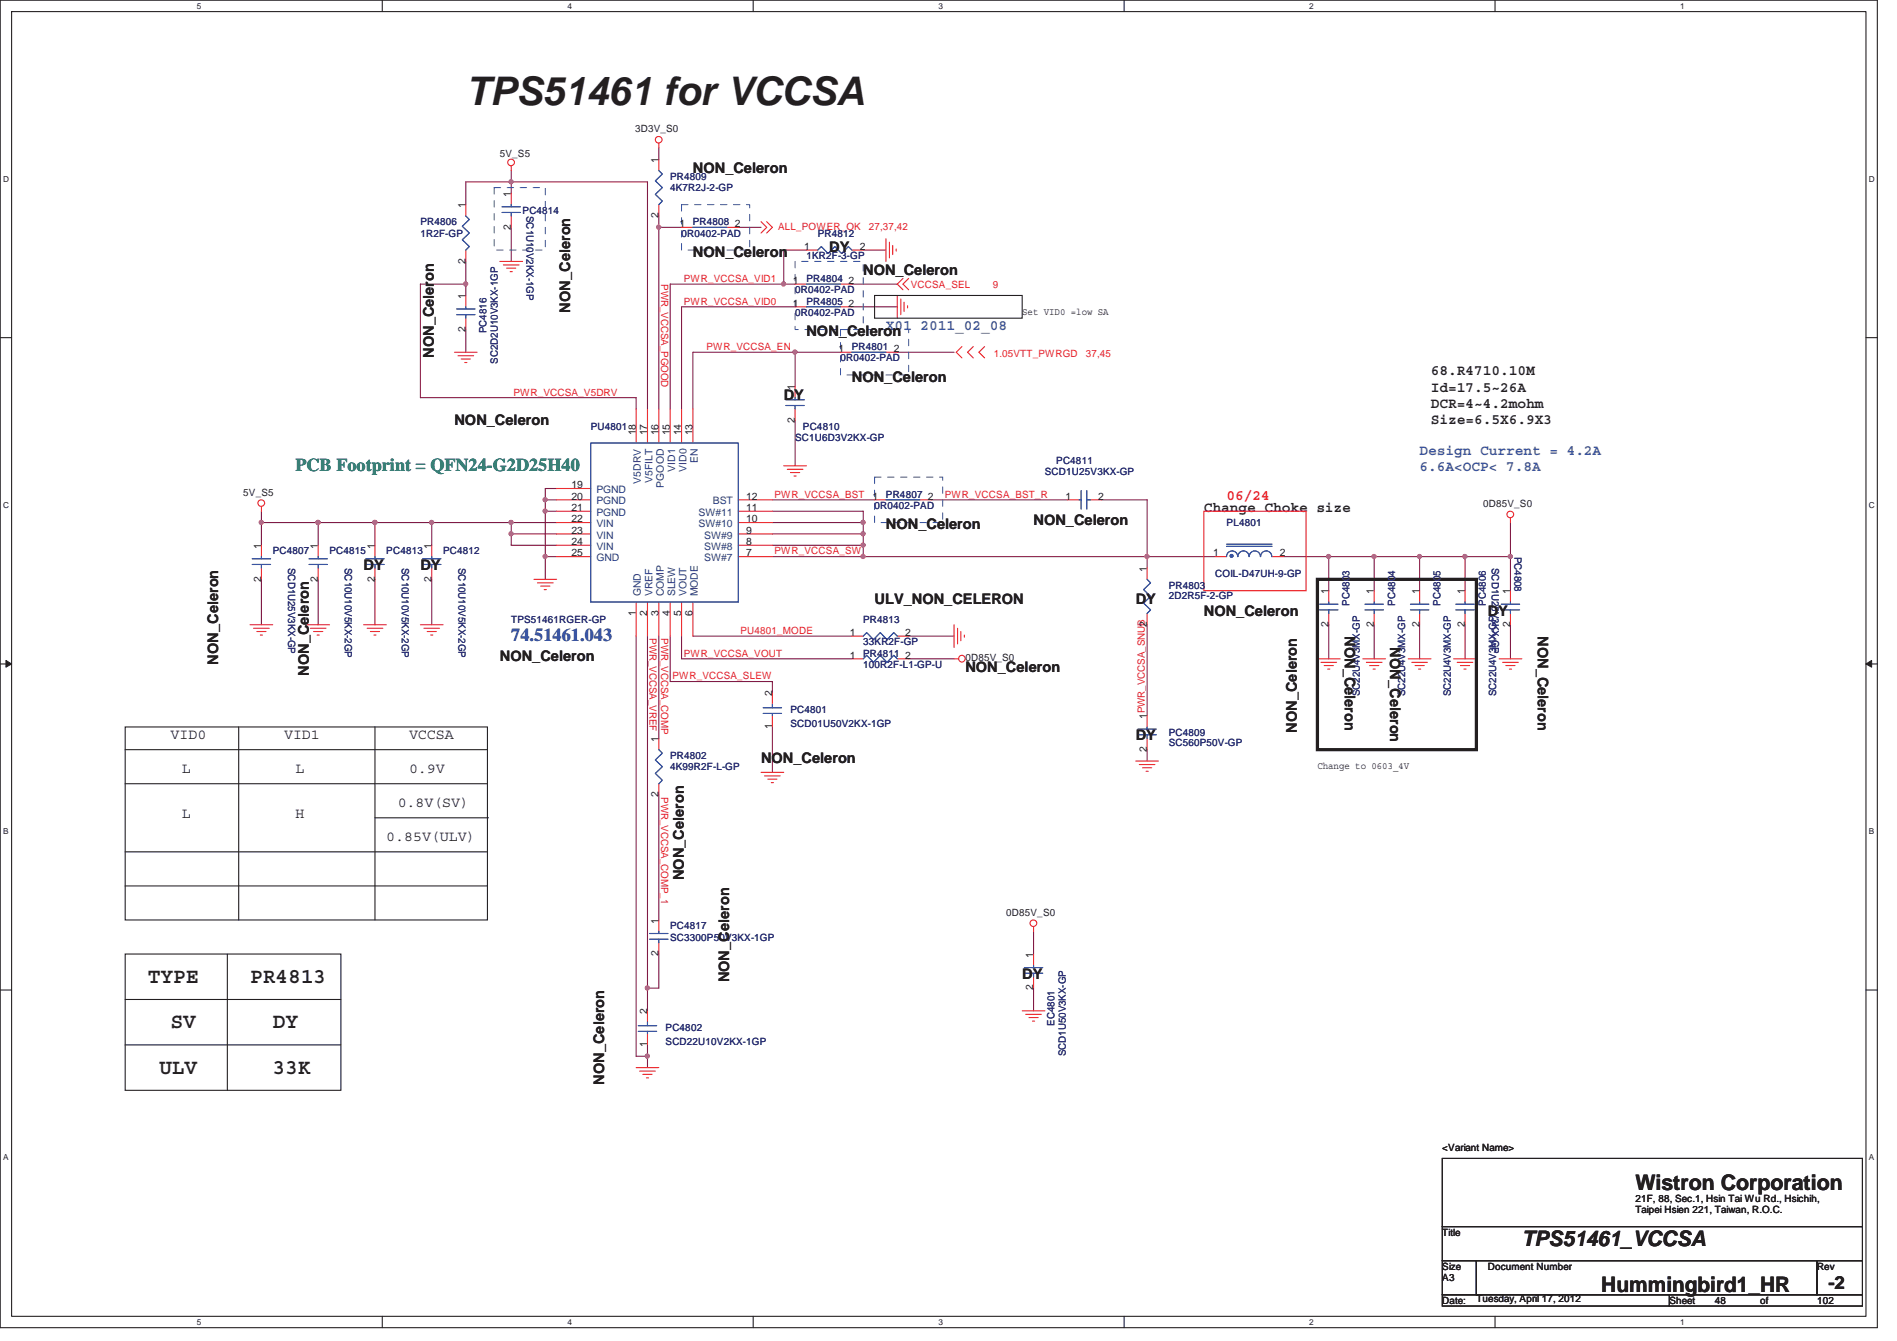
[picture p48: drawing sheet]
<svg xmlns="http://www.w3.org/2000/svg" width="297mm" height="210mm" viewBox="0 0 297 210" stroke-linecap="round" stroke-linejoin="round" font-family="sans-serif">
<defs><g id="words">
<text font-size="6.2" fill="#231f20" x="72.9" y="16.4">TPS51461 for VCCSA</text>
<g font-size="3.3" fill="#231f20">
<text x="23.2" y="153.9">TYPE</text>
<text x="39.2" y="153.9">PR4813</text>
<text x="26.7" y="161">SV</text>
<text x="42.7" y="161">DY</text>
<text x="24.9" y="168.1">ULV</text>
<text x="42.7" y="168.1">33K</text>
<text x="256.1" y="186.3">Wistron Corporation</text>
<text x="238.3" y="195.1">TPS51461_VCCSA</text>
<text x="250.7" y="202.3">Hummingbird1_HR</text>
</g>
<text font-size="2.8" fill="#098040" x="46.3" y="73.7">PCB Footprint = QFN24-G2D25H40</text>
<text font-size="2.8" fill="#3953a4" x="80" y="100.4">74.51461.043</text>
<text font-size="2.8" fill="#231f20" x="286.3" y="201.8">-2</text>
<g font-size="2.3" fill="#231f20">
<text x="108.5" y="27">NON_Celeron</text>
<text x="108.5" y="40.2">NON_Celeron</text>
<text x="129.8" y="39.5">DY</text>
<text x="135.2" y="43">NON_Celeron</text>
<text x="89.3" y="48.9" transform="rotate(-90 89.3 48.9)">NON_Celeron</text>
<text x="126.3" y="52.7">NON_Celeron</text>
<text x="67.9" y="56" transform="rotate(-90 67.9 56)">NON_Celeron</text>
<text x="133.4" y="59.8">NON_Celeron</text>
<text x="224.1" y="58.8">68.R4710.10M</text>
<text x="122.7" y="62.6">DY</text>
<text x="224.1" y="61.3">Id=17.5~26A</text>
<text x="224.1" y="63.9">DCR=4~4.2mohm</text>
<text x="71.2" y="66.5">NON_Celeron</text>
<text x="224.1" y="66.4">Size=6.5X6.9X3</text>
<text x="138.7" y="82.9">NON_Celeron</text>
<text x="161.8" y="82.2">NON_Celeron</text>
<text x="188.5" y="80.1">Change Choke size</text>
<text x="56.9" y="89.3">DY</text>
<text x="65.8" y="89.3">DY</text>
<text x="136.9" y="94.6">ULV_NON_CELERON</text>
<text x="177.8" y="94.6">DY</text>
<text x="188.5" y="96.4">NON_Celeron</text>
<text x="210.6" y="99.6" transform="rotate(90 210.6 99.6)">NON_Celeron</text>
<text x="217.7" y="101.4" transform="rotate(90 217.7 101.4)">NON_Celeron</text>
<text x="233" y="96.4">DY</text>
<text x="240.8" y="99.6" transform="rotate(90 240.8 99.6)">NON_Celeron</text>
<text x="34.2" y="104.1" transform="rotate(-90 34.2 104.1)">NON_Celeron</text>
<text x="48.4" y="105.8" transform="rotate(-90 48.4 105.8)">NON_Celeron</text>
<text x="78.3" y="103.5">NON_Celeron</text>
<text x="151.2" y="105.3">NON_Celeron</text>
<text x="26.7" y="115.7">VID0</text>
<text x="44.5" y="115.7">VID1</text>
<text x="64" y="115.7">VCCSA</text>
<text x="119.2" y="119.5">NON_Celeron</text>
<text x="177.8" y="115.9">DY</text>
<text x="203.1" y="114.7" transform="rotate(-90 203.1 114.7)">NON_Celeron</text>
<text x="28.5" y="121">L</text>
<text x="46.3" y="121">L</text>
<text x="64" y="121">0.9V</text>
<text x="28.5" y="128.1">L</text>
<text x="46.3" y="128.1">H</text>
<text x="60.5" y="131.7">0.85V(ULV)</text>
<text x="62.3" y="126.4">0.8V(SV)</text>
<text x="107.1" y="137.8" transform="rotate(-90 107.1 137.8)">NON_Celeron</text>
<text x="114.2" y="153.8" transform="rotate(-90 114.2 153.8)">NON_Celeron</text>
<text x="160.1" y="153.3">DY</text>
<text x="94.6" y="169.8" transform="rotate(-90 94.6 169.8)">NON_Celeron</text>
</g>
<g font-size="2.3" fill="#3953a4">
<text x="138.7" y="51.7">X01 2011_02_08</text>
<text x="222.3" y="71.2">Design Current = 4.2A</text>
<text x="222.3" y="73.8">6.6A&lt;OCP&lt; 7.8A</text>
</g>
<text font-size="2.3" fill="#ed2024" x="192.1" y="78.4">06/24</text>
<g font-size="1.6" fill="#231f20">
<text x="99.4" y="20.7">3D3V_S0</text>
<text x="78.3" y="24.6">5V_S5</text>
<text x="103.1" y="25.5" transform="rotate(-90 103.1 25.5)">1</text>
<text x="72.9" y="32.6" transform="rotate(-90 72.9 32.6)">1</text>
<text x="80" y="35.9" transform="rotate(-90 80 35.9)">2</text>
<text x="80" y="30.8" transform="rotate(-90 80 30.8)">1</text>
<text x="103.1" y="34.2" transform="rotate(-90 103.1 34.2)">2</text>
<text x="106.4" y="35.6">1</text>
<text x="115.1" y="35.6">2</text>
<text x="72.9" y="41.3" transform="rotate(-90 72.9 41.3)">2</text>
<text x="125.9" y="39.1">1</text>
<text x="134.6" y="39.1">2</text>
<text x="72.9" y="46.8" transform="rotate(-90 72.9 46.8)">1</text>
<text x="124.2" y="44.4">1</text>
<text x="132.8" y="44.4">2</text>
<text x="72.9" y="51.9" transform="rotate(-90 72.9 51.9)">2</text>
<text x="124.2" y="48">1</text>
<text x="132.8" y="48">2</text>
<text x="160.1" y="49.3">Set VID0 =low SA</text>
<text x="131.3" y="55.1">1</text>
<text x="140" y="55.1">2</text>
<text x="124.5" y="61" transform="rotate(-90 124.5 61)">1</text>
<text x="99.6" y="68.2" transform="rotate(-90 99.6 68.2)">18</text>
<text x="101.3" y="68.2" transform="rotate(-90 101.3 68.2)">17</text>
<text x="103.1" y="68.2" transform="rotate(-90 103.1 68.2)">16</text>
<text x="104.9" y="68.2" transform="rotate(-90 104.9 68.2)">15</text>
<text x="106.7" y="68.2" transform="rotate(-90 106.7 68.2)">14</text>
<text x="108.5" y="68.2" transform="rotate(-90 108.5 68.2)">13</text>
<text x="124.5" y="66.2" transform="rotate(-90 124.5 66.2)">2</text>
<text x="38.1" y="77.6">5V_S5</text>
<text x="89.5" y="76.5">19</text>
<text x="89.5" y="78.2">20</text>
<text x="89.5" y="80">21</text>
<text x="89.5" y="81.8">22</text>
<text x="89.5" y="83.6">23</text>
<text x="116.8" y="83.6">9</text>
<text x="116.8" y="81.8">10</text>
<text x="116.8" y="80">11</text>
<text x="116.8" y="78.2">12</text>
<text x="136.6" y="78.2">1</text>
<text x="145.3" y="78.2">2</text>
<text x="166.8" y="78.2">1</text>
<text x="172" y="78.2">2</text>
<text x="232.2" y="79.4">0D85V_S0</text>
<text x="40.9" y="85.9" transform="rotate(-90 40.9 85.9)">1</text>
<text x="49.8" y="85.9" transform="rotate(-90 49.8 85.9)">1</text>
<text x="58.7" y="85.9" transform="rotate(-90 58.7 85.9)">1</text>
<text x="67.6" y="85.9" transform="rotate(-90 67.6 85.9)">1</text>
<text x="89.5" y="85.3">24</text>
<text x="89.5" y="87.1">25</text>
<text x="116.8" y="87.1">7</text>
<text x="116.8" y="85.3">8</text>
<text x="179.6" y="89.5" transform="rotate(-90 179.6 89.5)">1</text>
<text x="189.9" y="87.1">1</text>
<text x="200.4" y="87.1">2</text>
<text x="40.9" y="91.1" transform="rotate(-90 40.9 91.1)">2</text>
<text x="49.8" y="91.1" transform="rotate(-90 49.8 91.1)">2</text>
<text x="58.7" y="91.1" transform="rotate(-90 58.7 91.1)">2</text>
<text x="67.6" y="91.1" transform="rotate(-90 67.6 91.1)">2</text>
<text x="208" y="93" transform="rotate(-90 208 93)">1</text>
<text x="215.1" y="93" transform="rotate(-90 215.1 93)">1</text>
<text x="222.2" y="93" transform="rotate(-90 222.2 93)">1</text>
<text x="229.4" y="93" transform="rotate(-90 229.4 93)">1</text>
<text x="236.5" y="93" transform="rotate(-90 236.5 93)">1</text>
<text x="99.6" y="96.4" transform="rotate(-90 99.6 96.4)">1</text>
<text x="101.3" y="96.4" transform="rotate(-90 101.3 96.4)">2</text>
<text x="103.1" y="96.4" transform="rotate(-90 103.1 96.4)">3</text>
<text x="104.9" y="96.4" transform="rotate(-90 104.9 96.4)">4</text>
<text x="106.7" y="96.4" transform="rotate(-90 106.7 96.4)">5</text>
<text x="108.5" y="96.4" transform="rotate(-90 108.5 96.4)">6</text>
<text x="133.1" y="99.6">1</text>
<text x="141.7" y="99.6">2</text>
<text x="179.6" y="98.2" transform="rotate(-90 179.6 98.2)">2</text>
<text x="208" y="98.2" transform="rotate(-90 208 98.2)">2</text>
<text x="215.1" y="98.2" transform="rotate(-90 215.1 98.2)">2</text>
<text x="222.2" y="98.2" transform="rotate(-90 222.2 98.2)">2</text>
<text x="229.4" y="98.2" transform="rotate(-90 229.4 98.2)">2</text>
<text x="236.5" y="98.2" transform="rotate(-90 236.5 98.2)">2</text>
<text x="133.1" y="103.1">1</text>
<text x="141.7" y="103.1">2</text>
<text x="151.2" y="103.5">0D85V_S0</text>
<text x="120.9" y="109" transform="rotate(-90 120.9 109)">2</text>
<text x="179.6" y="112.6" transform="rotate(-90 179.6 112.6)">1PWR_VCCSA_SNUB</text>
<text x="103.1" y="116.2" transform="rotate(-90 103.1 116.2)">1</text>
<text x="120.9" y="114.2" transform="rotate(-90 120.9 114.2)">1</text>
<text x="179.6" y="117.7" transform="rotate(-90 179.6 117.7)">2</text>
<text x="103.1" y="124.8" transform="rotate(-90 103.1 124.8)">2</text>
<text x="206.3" y="120.4">Change to 0603_4V</text>
<text x="157.6" y="143.4">0D85V_S0</text>
<text x="103.1" y="149.7" transform="rotate(-90 103.1 149.7)">2</text>
<text x="103.1" y="144.6" transform="rotate(-90 103.1 144.6)">1</text>
<text x="161.8" y="149.9" transform="rotate(-90 161.8 149.9)">1</text>
<text x="161.8" y="155.1" transform="rotate(-90 161.8 155.1)">2</text>
<text x="101.3" y="158.8" transform="rotate(-90 101.3 158.8)">2</text>
<text x="101.3" y="164" transform="rotate(-90 101.3 164)">1</text>
<text x="225.8" y="180.2">&lt;Variant Name&gt;</text>
<text x="256.1" y="188.2">21F, 88, Sec.1, Hsin Tai Wu Rd., Hsichih,</text>
<text x="256.1" y="190">Taipei Hsien 221, Taiwan, R.O.C.</text>
<text x="225.8" y="193.5">Title</text>
<text x="225.8" y="198.8">Size</text>
<text x="225.8" y="200.6">A3</text>
<text x="231.2" y="203.8">Tuesday, April 17, 2012</text>
<text x="233" y="198.8">Document Number</text>
<text x="284.5" y="198.8">Rev</text>
<text x="225.8" y="204.2">Date:</text>
<text x="261.4" y="204.2">Sheet</text>
<text x="268.5" y="204.2">48</text>
<text x="275.6" y="204.2">of</text>
<text x="284.5" y="204.2">102</text>
</g>
<g font-size="1.6" fill="#282973">
<text x="104.9" y="28.1">PR4809</text>
<text x="104.9" y="29.9">4K7R2J-2-GP</text>
<text x="65.8" y="35.3">PR4806</text>
<text x="81.8" y="33.5">PC4814</text>
<text x="82.5" y="33.8" transform="rotate(90 82.5 33.8)">SC1U10V2KX-1GP</text>
<text x="108.5" y="35.3">PR4808</text>
<text x="65.8" y="37">1R2F-GP</text>
<text x="106.7" y="37">0R0402-PAD</text>
<text x="126.3" y="40.6">1KR2F-3-GP</text>
<text x="128.1" y="37">PR4812</text>
<text x="124.5" y="45.9">0R0402-PAD</text>
<text x="126.3" y="47.7">PR4805</text>
<text x="126.3" y="44.2">PR4804</text>
<text x="76.2" y="52.2" transform="rotate(-90 76.2 52.2)">PC4816</text>
<text x="124.5" y="49.5">0R0402-PAD</text>
<text x="78" y="56.9" transform="rotate(-90 78 56.9)">SC2D2U10V3KX-1GP</text>
<text x="131.6" y="56.6">0R0402-PAD</text>
<text x="133.4" y="54.8">PR4801</text>
<text x="92.5" y="67.3">PU4801</text>
<text x="124.5" y="69">SC1U6D3V2KX-GP</text>
<text x="125.7" y="67.3">PC4810</text>
<text x="138.7" y="77.9">PR4807</text>
<text x="163.6" y="74.4">SCD1U25V3KX-GP</text>
<text x="165.4" y="72.6">PC4811</text>
<text x="136.9" y="79.7">0R0402-PAD</text>
<text x="192.1" y="82.4">PL4801</text>
<text x="42.7" y="86.8">PC4807</text>
<text x="45.1" y="88.9" transform="rotate(90 45.1 88.9)">SCD1U25V3KX-GP</text>
<text x="51.6" y="86.8">PC4815</text>
<text x="54" y="88.9" transform="rotate(90 54 88.9)">SC10U10V5KX-2GP</text>
<text x="60.5" y="86.8">PC4813</text>
<text x="62.9" y="88.9" transform="rotate(90 62.9 88.9)">SC10U10V5KX-2GP</text>
<text x="69.4" y="86.8">PC4812</text>
<text x="71.8" y="88.9" transform="rotate(90 71.8 88.9)">SC10U10V5KX-2GP</text>
<text x="233.6" y="88.9" transform="rotate(90 233.6 88.9)">SCD1U25V3KX-GP</text>
<text x="237.1" y="87.2" transform="rotate(90 237.1 87.2)">PC4808</text>
<text x="183" y="92.2">PR4803</text>
<text x="183" y="93.8">2D2R5F-2-GP</text>
<text x="190.3" y="90.4">COIL-D47UH-9-GP</text>
<text x="211.3" y="94.8" transform="rotate(-90 211.3 94.8)">PC4803</text>
<text x="218.4" y="94.8" transform="rotate(-90 218.4 94.8)">PC4804</text>
<text x="225.5" y="94.8" transform="rotate(-90 225.5 94.8)">PC4805</text>
<text x="232.7" y="94.8" transform="rotate(-90 232.7 94.8)">PC4806</text>
<text x="80" y="97.5">TPS51461RGER-GP</text>
<text x="135.2" y="97.5">PR4813</text>
<text x="135.2" y="101">33KR2F-GP</text>
<text x="135.2" y="102.8">PR4811</text>
<text x="135.2" y="104.6">100R2F-L1-GP-U</text>
<text x="123.8" y="111.7">PC4801</text>
<text x="123.8" y="113.8">SCD01U50V2KX-1GP</text>
<text x="212.9" y="109" transform="rotate(-90 212.9 109)">SC22U4V3MX-GP</text>
<text x="220" y="109" transform="rotate(-90 220 109)">SC22U4V3MX-GP</text>
<text x="227.2" y="109" transform="rotate(-90 227.2 109)">SC22U4V3MX-GP</text>
<text x="234.3" y="109" transform="rotate(-90 234.3 109)">SC22U4V3MX-GP</text>
<text x="104.9" y="118.8">PR4802</text>
<text x="183" y="115.3">PC4809</text>
<text x="183" y="116.9">SC560P50V-GP</text>
<text x="104.9" y="120.6">4K99R2F-L-GP</text>
<text x="104.9" y="145.5">PC4817</text>
<text x="104.9" y="147.3">SC3300P50V3KX-1GP</text>
<text x="104.2" y="161.5">PC4802</text>
<text x="165.1" y="160.6" transform="rotate(-90 165.1 160.6)">EC4801</text>
<text x="104.2" y="163.6">SCD22U10V2KX-1GP</text>
<text x="166.9" y="165.4" transform="rotate(-90 166.9 165.4)">SCD1U50V3KX-GP</text>
</g>
<g font-size="1.6" fill="#ed2024">
<text x="121.8" y="36">ALL_POWER_OK</text>
<text x="136.1" y="36">27,37,42</text>
<text x="103.5" y="44.5" transform="rotate(90 103.5 44.5)">PWR_VCCSA_PGOOD</text>
<text x="107.1" y="44.2">PWR_VCCSA_VID1</text>
<text x="107.1" y="47.7">PWR_VCCSA_VID0</text>
<text x="142.6" y="45">VCCSA_SEL</text>
<text x="155.4" y="45">9</text>
<text x="110.6" y="54.8">PWR_VCCSA_EN</text>
<text x="155.6" y="55.9">1.05VTT_PWRGD</text>
<text x="170" y="55.9">37,45</text>
<text x="80.4" y="61.9">PWR_VCCSA_V5DRV</text>
<text x="121.3" y="77.9">PWR_VCCSA_BST</text>
<text x="148" y="77.9">PWR_VCCSA_BST_R</text>
<text x="121.3" y="86.8">PWR_VCCSA_SW</text>
<text x="101.7" y="99.9" transform="rotate(90 101.7 99.9)">PWR_VCCSA_VREF</text>
<text x="103.5" y="99.9" transform="rotate(90 103.5 99.9)">PWR_VCCSA_COMP</text>
<text x="115.9" y="99.3">PU4801_MODE</text>
<text x="105.3" y="106.4">PWR_VCCSA_SLEW</text>
<text x="107.1" y="102.8">PWR_VCCSA_VOUT</text>
<text x="103.5" y="124.8" transform="rotate(90 103.5 124.8)">PWR_VCCSA_COMP_1</text>
</g>
<g font-size="1.6" fill="#1d437e">
<text x="93.4" y="77.2">PGND</text>
<text x="100.4" y="75.7" transform="rotate(-90 100.4 75.7)">V5DRV</text>
<text x="102.1" y="75.6" transform="rotate(-90 102.1 75.6)">V5FILT</text>
<text x="103.9" y="76.4" transform="rotate(-90 103.9 76.4)">PGOOD</text>
<text x="105.7" y="73.9" transform="rotate(-90 105.7 73.9)">VID1</text>
<text x="107.5" y="73.9" transform="rotate(-90 107.5 73.9)">VID0</text>
<text x="109.3" y="72.6" transform="rotate(-90 109.3 72.6)">EN</text>
<text x="93.4" y="79">PGND</text>
<text x="93.4" y="80.8">PGND</text>
<text x="93.4" y="82.5">VIN</text>
<text x="109.4" y="82.5">SW#10</text>
<text x="109.4" y="80.8">SW#11</text>
<text x="111.6" y="79">BST</text>
<text x="93.4" y="84.3">VIN</text>
<text x="93.4" y="86.1">VIN</text>
<text x="93.4" y="87.9">GND</text>
<text x="110.3" y="87.9">SW#7</text>
<text x="110.3" y="86.1">SW#8</text>
<text x="110.3" y="84.3">SW#9</text>
<text x="100.4" y="93.4" transform="rotate(-90 100.4 93.4)">GND</text>
<text x="102.1" y="93.4" transform="rotate(-90 102.1 93.4)">VREF</text>
<text x="103.9" y="93.4" transform="rotate(-90 103.9 93.4)">COMP</text>
<text x="105.7" y="93.4" transform="rotate(-90 105.7 93.4)">SLEW</text>
<text x="107.5" y="93.4" transform="rotate(-90 107.5 93.4)">VOUT</text>
<text x="109.3" y="93.4" transform="rotate(-90 109.3 93.4)">MODE</text>
</g>
<g font-size="1.3" fill="#231f20">
<text x="30.8" y="1.4">5</text>
<text x="88.9" y="1.4">4</text>
<text x="146.9" y="1.4">3</text>
<text x="205" y="1.4">2</text>
<text x="263.1" y="1.4">1</text>
<text x=".5" y="28.5">D</text>
<text x="292.6" y="28.5">D</text>
<text x=".5" y="79.5">C</text>
<text x="292.6" y="79.5">C</text>
<text x=".5" y="130.6">B</text>
<text x="292.6" y="130.6">B</text>
<text x=".5" y="181.7">A</text>
<text x="292.6" y="181.7">A</text>
<text x="30.8" y="207.4">5</text>
<text x="88.9" y="207.4">4</text>
<text x="146.9" y="207.4">3</text>
<text x="205" y="207.4">2</text>
<text x="263.1" y="207.4">1</text>
</g>
</g></defs>
<path d="M0 0h294v207.9h-294zM1.8 1.8h290.4v204.3h-290.4z" fill="none" stroke="#231f20" stroke-width=".17"/>
<g fill="#fff">
<path d="M30.8 .2h.7v1.4h-.7z"/>
<path d="M30.8 206.3h.7v1.4h-.7z"/>
</g>
<path d="M59.9 0v1.8M59.9 206.1v1.8" fill="none" stroke="#231f20" stroke-width=".17"/>
<g fill="#fff">
<path d="M88.9 .2h.6v1.4h-.6z"/>
<path d="M88.9 206.3h.6v1.4h-.6z"/>
</g>
<path d="M117.9 0v1.8M117.9 206.1v1.8" fill="none" stroke="#231f20" stroke-width=".17"/>
<g fill="#fff">
<path d="M146.9 .2h.7v1.4h-.7z"/>
<path d="M146.9 206.3h.7v1.4h-.7z"/>
</g>
<path d="M176 0v1.8M176 206.1v1.8" fill="none" stroke="#231f20" stroke-width=".17"/>
<g fill="#fff">
<path d="M205 .2h.7v1.4h-.7z"/>
<path d="M205 206.3h.7v1.4h-.7z"/>
</g>
<path d="M234.1 0v1.8M234.1 206.1v1.8" fill="none" stroke="#231f20" stroke-width=".17"/>
<g fill="#fff">
<path d="M263.1 .2h.7v1.4h-.7z"/>
<path d="M263.1 206.3h.7v1.4h-.7z"/>
<path d="M.5 27.3h.9v1.4h-.9z"/>
<path d="M292.6 27.3h.9v1.4h-.9z"/>
<path d="M.5 78.4h.9v1.4h-.9z"/>
<path d="M292.6 78.4h.9v1.4h-.9z"/>
</g>
<path d="M0 52.9h1.8M292.2 52.9h1.8" fill="none" stroke="#231f20" stroke-width=".17"/>
<g fill="#fff">
<path d="M.5 129.5h.8v1.4h-.8z"/>
<path d="M292.6 129.5h.9v1.4h-.9z"/>
</g>
<path d="M0 104h1.8M292.2 104h1.8" fill="none" stroke="#231f20" stroke-width=".17"/>
<path d="M.9 103.4l.9 .6-.9 .5z" fill="#231f20"/>
<path d="M.9 103.4l.9 .6-.9 .5z" fill="none" stroke="#231f20" stroke-width=".16"/>
<path d="M292.2 104l.9-.6v1.1z" fill="#231f20"/>
<path d="M292.2 104l.9-.6v1.1z" fill="none" stroke="#231f20" stroke-width=".16"/>
<g fill="#fff">
<path d="M.5 180.5h.8v1.4h-.8z"/>
<path d="M292.6 180.5h.9v1.4h-.9z"/>
</g>
<path d="M0 155h1.8M292.2 155h1.8" fill="none" stroke="#231f20" stroke-width=".17"/>
<path d="M108.5 99.6h24.9M135.2 87.2h44.4M106.7 103.2h26.7" fill="none" stroke="#7f1442" stroke-width=".17"/>
<circle cx="179.6" cy="87.1" r=".32" fill="#b9529f"/>
<circle cx="179.6" cy="87.1" r=".32" fill="none" stroke="#b9529f" stroke-width=".17"/>
<circle cx="135.1" cy="87.1" r=".32" fill="#b9529f"/>
<circle cx="135.1" cy="87.1" r=".32" fill="none" stroke="#b9529f" stroke-width=".17"/>
<path d="M85.4 87.2h1.8M104.9 99.6v7.1" fill="none" stroke="#7f1442" stroke-width=".17"/>
<circle cx="85.4" cy="87.1" r=".32" fill="#b9529f"/>
<circle cx="85.4" cy="87.1" r=".32" fill="none" stroke="#b9529f" stroke-width=".17"/>
<path d="M215.2 87.2h7.1v5.3M222.3 97.8v5.4M104.9 106.7h16M161.8 154.7v3.6" fill="none" stroke="#7f1442" stroke-width=".17"/>
<circle cx="215.2" cy="87.1" r=".32" fill="#b9529f"/>
<circle cx="215.2" cy="87.1" r=".32" fill="none" stroke="#b9529f" stroke-width=".17"/>
<g fill="none" stroke="#7f1442" stroke-width=".17">
<path d="M72.9 28.5h7.1M80 26.7v1.8M80 28.5v1.8M72.9 40.9v3.6h-7.1M72.9 51.6v3.6M120.9 78.3h16M145.8 78.3h21.4M172.5 78.3h7.1M40.9 81.8v3.6M40.9 90.7v7.1M67.6 81.8v3.6M179.6 97.8v14.3"/>
<path d="M201 87.2h7.1v5.3M208.1 97.8v5.4M236.5 87.2v5.3M236.5 97.8v5.4M179.6 117.4v1.8"/>
</g>
<circle cx="72.9" cy="44.5" r=".32" fill="#b9529f"/>
<circle cx="72.9" cy="44.5" r=".32" fill="none" stroke="#b9529f" stroke-width=".17"/>
<path d="M72.9 28.5v3.5M80 28.5h21.4M72.9 44.5v1.8" fill="none" stroke="#7f1442" stroke-width=".17"/>
<circle cx="80" cy="28.5" r=".32" fill="#b9529f"/>
<circle cx="80" cy="28.5" r=".32" fill="none" stroke="#b9529f" stroke-width=".17"/>
<path d="M65.8 44.5v17.8h33.8M40.9 81.8h8.9v3.6M49.8 90.7v7.1M58.7 90.7v7.1M58.7 81.8v3.6M67.6 90.7v7.1M236.5 81.8v5.4" fill="none" stroke="#7f1442" stroke-width=".17"/>
<circle cx="49.8" cy="81.8" r=".32" fill="#b9529f"/>
<circle cx="49.8" cy="81.8" r=".32" fill="none" stroke="#b9529f" stroke-width=".17"/>
<circle cx="40.9" cy="81.8" r=".32" fill="#b9529f"/>
<circle cx="40.9" cy="81.8" r=".32" fill="none" stroke="#b9529f" stroke-width=".17"/>
<path d="M80 35.6v5.3M229.4 87.2h7.1" fill="none" stroke="#7f1442" stroke-width=".17"/>
<circle cx="236.5" cy="87.1" r=".32" fill="#b9529f"/>
<circle cx="236.5" cy="87.1" r=".32" fill="none" stroke="#b9529f" stroke-width=".17"/>
<circle cx="229.4" cy="87.1" r=".32" fill="#b9529f"/>
<circle cx="229.4" cy="87.1" r=".32" fill="none" stroke="#b9529f" stroke-width=".17"/>
<path d="M106.7 48v16M124.5 55.2v5.3M87.2 76.5h-1.8v1.8M99.6 99.6v65.8h1.8v-1.8M179.6 87.2h10.7" fill="none" stroke="#7f1442" stroke-width=".17"/>
<circle cx="124.5" cy="55.1" r=".32" fill="#b9529f"/>
<circle cx="124.5" cy="55.1" r=".32" fill="none" stroke="#b9529f" stroke-width=".17"/>
<path d="M131.6 55.2h-23.1v8.8M140.5 55.2h8.9M124.5 65.8v7.1M101.4 165.4v1.8" fill="none" stroke="#7f1442" stroke-width=".17"/>
<circle cx="101.4" cy="165.4" r=".32" fill="#b9529f"/>
<circle cx="101.4" cy="165.4" r=".32" fill="none" stroke="#b9529f" stroke-width=".17"/>
<path d="M103.2 124.5v19.6M101.4 154.7v3.6" fill="none" stroke="#7f1442" stroke-width=".17"/>
<circle cx="101.4" cy="154.7" r=".32" fill="#b9529f"/>
<circle cx="101.4" cy="154.7" r=".32" fill="none" stroke="#b9529f" stroke-width=".17"/>
<path d="M40.9 80v1.8M101.4 99.6v55.1h1.8v-5.3M106.7 99.6v3.6M120.9 80h14.3M120.9 81.8h14.3" fill="none" stroke="#7f1442" stroke-width=".17"/>
<circle cx="135.1" cy="81.8" r=".32" fill="#b9529f"/>
<circle cx="135.1" cy="81.8" r=".32" fill="none" stroke="#b9529f" stroke-width=".17"/>
<path d="M222.3 87.2h7.1v5.3M229.4 97.8v5.4M120.9 106.7v1.8" fill="none" stroke="#7f1442" stroke-width=".17"/>
<circle cx="222.3" cy="87.1" r=".32" fill="#b9529f"/>
<circle cx="222.3" cy="87.1" r=".32" fill="none" stroke="#b9529f" stroke-width=".17"/>
<path d="M103.2 33.8v1.8h3.5M103.2 23.2v1.7M115.6 35.6h3.6M103.2 99.6v16" fill="none" stroke="#7f1442" stroke-width=".17"/>
<circle cx="103.1" cy="35.6" r=".32" fill="#b9529f"/>
<circle cx="103.1" cy="35.6" r=".32" fill="none" stroke="#b9529f" stroke-width=".17"/>
<path d="M104.9 44.5v19.5M85.4 78.3h1.8M179.6 78.3v8.9M120.9 87.2h14.3" fill="none" stroke="#7f1442" stroke-width=".17"/>
<circle cx="85.4" cy="78.2" r=".32" fill="#b9529f"/>
<circle cx="85.4" cy="78.2" r=".32" fill="none" stroke="#b9529f" stroke-width=".17"/>
<path d="M85.4 78.3v1.7M87.2 81.8h-7.2v1.8v1.8h7.2M142.3 103.2h7.1" fill="none" stroke="#7f1442" stroke-width=".17"/>
<circle cx="80" cy="81.8" r=".32" fill="#b9529f"/>
<circle cx="80" cy="81.8" r=".32" fill="none" stroke="#b9529f" stroke-width=".17"/>
<path d="M120.9 83.6h14.3" fill="none" stroke="#7f1442" stroke-width=".17"/>
<circle cx="135.1" cy="83.6" r=".32" fill="#b9529f"/>
<circle cx="135.1" cy="83.6" r=".32" fill="none" stroke="#b9529f" stroke-width=".17"/>
<path d="M122.7 44.5h1.8M133.4 44.5h7.1M135.2 83.6v3.6M135.2 80v1.8" fill="none" stroke="#7f1442" stroke-width=".17"/>
<circle cx="122.7" cy="44.5" r=".32" fill="#b9529f"/>
<circle cx="122.7" cy="44.5" r=".32" fill="none" stroke="#b9529f" stroke-width=".17"/>
<path d="M101.4 28.5v35.5M126.3 39.2h-3.6v5.3h-17.8M135.2 39.2h3.5M85.4 80h1.8M85.4 87.2v3.5" fill="none" stroke="#7f1442" stroke-width=".17"/>
<circle cx="85.4" cy="80" r=".32" fill="#b9529f"/>
<circle cx="85.4" cy="80" r=".32" fill="none" stroke="#b9529f" stroke-width=".17"/>
<path d="M99.6 62.3v1.7M49.8 81.8h8.9M85.4 80v7.2" fill="none" stroke="#7f1442" stroke-width=".17"/>
<circle cx="58.7" cy="81.8" r=".32" fill="#b9529f"/>
<circle cx="58.7" cy="81.8" r=".32" fill="none" stroke="#b9529f" stroke-width=".17"/>
<circle cx="49.8" cy="81.8" r=".32" fill="#b9529f"/>
<circle cx="49.8" cy="81.8" r=".32" fill="none" stroke="#b9529f" stroke-width=".17"/>
<path d="M58.7 81.8h8.9" fill="none" stroke="#7f1442" stroke-width=".17"/>
<circle cx="58.7" cy="81.8" r=".32" fill="#b9529f"/>
<circle cx="58.7" cy="81.8" r=".32" fill="none" stroke="#b9529f" stroke-width=".17"/>
<path d="M67.6 81.8h12.4" fill="none" stroke="#7f1442" stroke-width=".17"/>
<circle cx="67.6" cy="81.8" r=".32" fill="#b9529f"/>
<circle cx="67.6" cy="81.8" r=".32" fill="none" stroke="#b9529f" stroke-width=".17"/>
<path d="M80 83.6h7.2" fill="none" stroke="#7f1442" stroke-width=".17"/>
<circle cx="80" cy="83.6" r=".32" fill="#b9529f"/>
<circle cx="80" cy="83.6" r=".32" fill="none" stroke="#b9529f" stroke-width=".17"/>
<path d="M120.9 85.4h14.3M135.2 81.8v1.8M179.6 87.2v1.7" fill="none" stroke="#7f1442" stroke-width=".17"/>
<circle cx="135.1" cy="85.4" r=".32" fill="#b9529f"/>
<circle cx="135.1" cy="85.4" r=".32" fill="none" stroke="#b9529f" stroke-width=".17"/>
<path d="M103.2 35.6v28.4M208.1 87.2h7.1v5.3M215.2 97.8v5.4M120.9 113.8v7.1" fill="none" stroke="#7f1442" stroke-width=".17"/>
<circle cx="208" cy="87.1" r=".32" fill="#b9529f"/>
<circle cx="208" cy="87.1" r=".32" fill="none" stroke="#b9529f" stroke-width=".17"/>
<path d="M106.7 48h17.8M133.4 48h7.1M142.3 99.6h7.1M161.8 145.8v3.6" fill="none" stroke="#7f1442" stroke-width=".17"/>
<g fill="none" stroke="#ed2024" stroke-width=".17">
<path d="M80 26v.7M103.2 22.4v.8M119.2 34.7l.9 .9-.9 .9M120.1 34.7l.8 .9-.8 .9M138.7 37.4v3.5M139.3 37.9v2.5M139.8 38.4v1.5M140.3 39v.3M71.2 55.2h3.5M71.7 55.7h2.5M72.2 56.2h1.5M72.8 56.8h.3"/>
<path d="M78.3 40.9h3.5M78.8 41.5h2.5M79.3 42h1.5M79.9 42.5h.3M140.5 46.3v3.5M141.1 46.8v2.5M141.4 43.6l-.9 .9 .9 .9M141.6 47.3v1.5M142.1 47.9v.3M142.3 43.6l-.9 .9 .9 .9M150.6 54.3l-.9 .9 .9 .8M152.4 54.3l-.9 .9 .9 .8"/>
<path d="M154.2 54.3l-.9 .9 .9 .8M40.9 79.3v.7M122.7 72.9h3.6M123.3 73.5h2.4M123.8 74h1.4M124.3 74.5h.4M39.2 97.8h3.5M39.7 98.4h2.5M40.2 98.9h1.5M40.8 99.4h.3M48 97.8h3.6M48.6 98.4h2.5"/>
<path d="M49.1 98.9h1.4M49.7 99.4h.3M56.9 97.8h3.6M57.5 98.4h2.4M58 98.9h1.4M58.5 99.4h.4M65.8 97.8h3.6M66.4 98.4h2.4M66.9 98.9h1.4M67.4 99.4h.4M83.6 90.7h3.6M84.2 91.3h2.4"/>
<path d="M84.7 91.8h1.4M85.2 92.3h.4M149.4 97.8v3.6M149.9 98.4v2.4M150.4 98.9v1.4M151 99.4v.4M188.5 80h16v12.5h-16zM190.3 87.2h1.8M199.2 87.2h1.8M236.5 81.1v.7M120.9 108.5v1.8M120.9 112.1v1.7"/>
<path d="M149.4 103.2h.7M177.8 119.2h3.6M178.4 119.7h2.4M206.3 103.2h3.5M206.8 103.7h2.5M207.3 104.2h1.5M207.9 104.8h.3M213.4 103.2h3.6M213.9 103.7h2.5M214.5 104.2h1.4M215 104.8h.3M220.5 103.2h3.6"/>
<path d="M221.1 103.7h2.4M221.6 104.2h1.4M222.1 104.8h.4M227.6 103.2h3.6M228.2 103.7h2.4M228.7 104.2h1.4M229.2 104.8h.4M234.7 103.2h3.6M235.3 103.7h2.4M235.8 104.2h1.4M236.3 104.8h.4M119.2 120.9h3.5"/>
<path d="M119.7 121.5h2.5M120.2 122h1.5M120.8 122.6h.3M178.9 120.2h1.4M179.4 120.8h.4M160.1 158.3h3.5M160.6 158.8h2.5M161.1 159.3h1.5M161.7 159.9h.3M161.8 145.1v.7M99.6 167.2h3.6M100.2 167.7h2.4"/>
<path d="M100.7 168.2h1.4M101.2 168.8h.4"/>
<circle cx="80" cy="25.4" r=".52"/>
<circle cx="103.1" cy="21.9" r=".52"/>
<circle cx="40.9" cy="78.8" r=".52"/>
<circle cx="236.5" cy="80.6" r=".52"/>
<circle cx="150.6" cy="103.1" r=".52"/>
<circle cx="161.8" cy="144.6" r=".52"/>
</g>
<g fill="none" stroke="#231f20" stroke-width=".17">
<path d="M136.9 46.3h23.2v3.5h-23.2zM19.6 113.8h56.7v30.3h-56.7zM19.6 117.4h56.7M37.4 113.8v30.3M58.7 113.8v30.3M19.6 122.7h56.7M19.6 133.4h56.7M19.6 138.7h56.7M58.7 128.1h17.8M19.6 149.4h33.8v21.3h-33.8zM19.6 156.5h33.8M35.6 149.4v21.3"/>
<path d="M19.6 163.6h33.8M225.8 181.4h65.8v10.7h-65.8zM225.8 192.1h65.8v5.3h-65.8zM225.8 197.4h5.4v5.3h-5.4zM231.2 197.4h53.3v5.3h-53.3zM284.5 197.4h7.1v5.3h-7.1zM225.8 202.7h35.6v1.8h-35.6zM261.4 202.7h30.2v1.8h-30.2z"/>
</g>
<path d="M77.4 29.4h8v9.8h-8zM106.7 32h10.7v7.2h-10.7zM124.5 40.9h10.7v10.7h-10.7zM131.6 51.6h10.7v7.1h-10.7zM136.9 74.7h10.7v7.1h-10.7z" fill="none" stroke="#3953a4" stroke-width=".16" stroke-dasharray="1 1 1 1 1 1 1 1"/>
<path d="M206.3 90.7h24.9v26.7h-24.9z" fill="none" stroke="#231f20" stroke-width=".51"/>
<path d="M192.1 87.2a.87 .87 0 0 1 .8-.9 .87 .87 0 0 1 .9 .9M193.8 87.2a.87 .87 0 0 1 .9-.9 .87 .87 0 0 1 .9 .9M195.6 87.2a.87 .87 0 0 1 .9-.9 .87 .87 0 0 1 .9 .9M197.4 87.2a.87 .87 0 0 1 .9-.9 .87 .87 0 0 1 .8 .9M119.5 110.8h2.9M119.5 111.7h2.9M120.9 111.7v.4M120.9 110.3v.5" fill="none" stroke="#3953a4" stroke-width=".17"/>
<path d="M192.7 86.9h.3l.1 .1-.1 .2-.2 .1-.1-.1z" fill-rule="evenodd" fill="#3953a4"/>
<path d="M192.1 85.6h7.1M192.1 85.2h7.1M192.1 87.2a.87 .87 0 0 1 .8-.9 .87 .87 0 0 1 .9 .9M192.7 86.9h.3l.1 .1-.1 .2-.2 .1-.1-.1zM193.8 87.2a.87 .87 0 0 1 .9-.9 .87 .87 0 0 1 .9 .9M195.6 87.2a.87 .87 0 0 1 .9-.9 .87 .87 0 0 1 .9 .9M197.4 87.2a.87 .87 0 0 1 .9-.9 .87 .87 0 0 1 .8 .9" fill="none" stroke="#3953a4" stroke-width=".17"/>
<path d="M192.7 86.9h.3l.1 .1-.1 .2-.2 .1-.1-.1z" fill-rule="evenodd" fill="#3953a4"/>
<g fill="none" stroke="#3953a4" stroke-width=".17">
<path d="M72.9 33.8l.6 .6-1.1 1 1.1 1.1-1.1 1 1.1 1.1-.6 .6M78.6 33.3h2.9M78.6 32.4h2.9M80 32v.4M80 33.3v.5M103.2 26.7l.5 .6-1.1 1 1.1 1.1-1.1 1 1.1 1.1-.5 .5M108.5 35.6h5.3M128.1 39.2l.5-.6 1.1 1.1 1-1.1 1.1 1.1 1-1.1 .6 .6M71.5 48.4h2.9M71.5 49.3h2.9M72.9 48v.4M72.9 49.3v.5"/>
<path d="M126.3 48h5.3M126.3 44.5h5.3M133.4 55.2h5.3M92.5 69.4h23.1v24.9h-23.1zM123.1 63.5h2.8M123.1 62.6h2.8M124.5 62.3v.3M124.5 63.5v.5M138.7 78.3h5.4M168.9 78.3h.4M169.3 76.8v2.9M170.2 78.3h.5"/>
<path d="M170.2 76.8v2.9M39.5 87.5h2.9M39.5 88.4h2.9M40.9 87.2v.3M40.9 88.4v.5M48.4 87.5h2.9M48.4 88.4h2.9M49.8 87.2v.3M49.8 88.4v.5M57.3 87.5h2.9M57.3 88.4h2.9M58.7 87.2v.3"/>
<path d="M58.7 88.4v.5M66.2 87.5h2.8M66.2 88.4h2.8M67.6 87.2v.3M67.6 88.4v.5M135.2 99.6l.5-.5 1.1 1.1 1-1.1 1.1 1.1 1.1-1.1 .5 .5M179.6 90.7l.6 .6-1.1 1 1.1 1.1-1.1 1 1.1 1.1-.6 .6M192.1 85.6h7.1M192.1 85.2h7.1M192.7 86.9h.3l.1 .1-.1 .2-.2 .1-.1-.1zM206.6 95.5h2.9M206.6 94.6h2.9"/>
<path d="M208.1 94.3v.3M208.1 95.5v.6M213.7 95.5h2.9M213.7 94.6h2.9M215.2 94.3v.3M215.2 95.5v.6M220.8 95.5h2.9M220.8 94.6h2.9M222.3 94.3v.3M222.3 95.5v.6M228 95.5h2.8M228 94.6h2.8"/>
<path d="M229.4 94.3v.3M229.4 95.5v.6M235.1 95.5h2.9M235.1 94.6h2.9M236.5 94.3v.3M236.5 95.5v.6M103.2 117.4l.5 .5-1.1 1.1 1.1 1.1-1.1 1 1.1 1.1-.5 .5M135.2 103.2l.5-.6 1.1 1.1 1-1.1 1.1 1.1 1.1-1.1 .5 .6M178.2 115.1h2.9M178.2 114.2h2.9M179.6 113.8v.4M179.6 115.1v.5"/>
<path d="M101.7 146.2h2.9M101.7 147.1h2.9M103.2 145.8v.4M103.2 147.1v.5M160.4 151.5h2.9M160.4 152.4h2.9M161.8 151.2v.3M161.8 152.4v.5M99.9 161.5h2.9M99.9 160.6h2.9M101.4 161.5v.3M101.4 160.1v.5"/>
</g>
<g fill="none" stroke="#ed2024" stroke-width=".17">
<path d="M72.9 32v1.8M72.9 39.2v1.7M80 30.3v1.7M80 33.8v1.8M103.2 24.9v1.8M103.2 32v1.8M106.7 35.6h1.8M113.8 35.6h1.8M126.3 39.2h1.8M133.4 39.2h1.8M72.9 46.3v1.7M72.9 49.8v1.8"/>
<path d="M124.5 48h1.8M124.5 44.5h1.8M131.6 55.2h1.8M131.6 48h1.8M131.6 44.5h1.8M138.7 55.2h1.8M87.2 78.3h5.3M87.2 76.5h5.3M99.6 64v5.4M101.4 64v5.4M103.2 64v5.4M104.9 64v5.4"/>
<path d="M106.7 64v5.4M108.5 64v5.4M115.6 78.3h5.3M124.5 60.5v1.8M124.5 64v1.8M136.9 78.3h1.8M144.1 78.3h1.7M167.2 78.3h1.7M170.7 78.3h1.8M40.9 85.4v1.8M40.9 88.9v1.8M49.8 85.4v1.8"/>
<path d="M49.8 88.9v1.8M58.7 85.4v1.8M58.7 88.9v1.8M67.6 85.4v1.8M67.6 88.9v1.8M87.2 87.2h5.3M87.2 85.4h5.3M87.2 83.6h5.3M87.2 81.8h5.3M87.2 80h5.3M99.6 94.3v5.3M101.4 94.3v5.3"/>
<path d="M103.2 94.3v5.3M104.9 94.3v5.3M106.7 94.3v5.3M108.5 94.3v5.3M115.6 87.2h5.3M115.6 85.4h5.3M115.6 83.6h5.3M115.6 81.8h5.3M115.6 80h5.3M133.4 99.6h1.8M140.5 99.6h1.8M179.6 88.9v1.8"/>
<path d="M179.6 96.1v1.7M208.1 92.5v1.8M208.1 96.1v1.7M215.2 92.5v1.8M215.2 96.1v1.7M222.3 92.5v1.8M222.3 96.1v1.7M229.4 92.5v1.8M229.4 96.1v1.7M236.5 92.5v1.8M236.5 96.1v1.7M103.2 115.6v1.8"/>
<path d="M133.4 103.2h1.8M140.5 103.2h1.8M179.6 112.1v1.7M179.6 115.6v1.8M103.2 122.7v1.8M101.4 158.3v1.8M103.2 144.1v1.7M103.2 147.6v1.8M161.8 149.4v1.8M161.8 152.9v1.8M101.4 161.8v1.8"/>
</g>
<circle cx="179.6" cy="87.1" r=".32" fill="#b9529f"/>
<circle cx="179.6" cy="87.1" r=".32" fill="none" stroke="#b9529f" stroke-width=".17"/>
<circle cx="135.1" cy="87.1" r=".32" fill="#b9529f"/>
<circle cx="135.1" cy="87.1" r=".32" fill="none" stroke="#b9529f" stroke-width=".17"/>
<circle cx="85.4" cy="87.1" r=".32" fill="#b9529f"/>
<circle cx="85.4" cy="87.1" r=".32" fill="none" stroke="#b9529f" stroke-width=".17"/>
<circle cx="215.2" cy="87.1" r=".32" fill="#b9529f"/>
<circle cx="215.2" cy="87.1" r=".32" fill="none" stroke="#b9529f" stroke-width=".17"/>
<circle cx="72.9" cy="44.5" r=".32" fill="#b9529f"/>
<circle cx="72.9" cy="44.5" r=".32" fill="none" stroke="#b9529f" stroke-width=".17"/>
<circle cx="80" cy="28.5" r=".32" fill="#b9529f"/>
<circle cx="80" cy="28.5" r=".32" fill="none" stroke="#b9529f" stroke-width=".17"/>
<circle cx="49.8" cy="81.8" r=".32" fill="#b9529f"/>
<circle cx="49.8" cy="81.8" r=".32" fill="none" stroke="#b9529f" stroke-width=".17"/>
<circle cx="40.9" cy="81.8" r=".32" fill="#b9529f"/>
<circle cx="40.9" cy="81.8" r=".32" fill="none" stroke="#b9529f" stroke-width=".17"/>
<circle cx="236.5" cy="87.1" r=".32" fill="#b9529f"/>
<circle cx="236.5" cy="87.1" r=".32" fill="none" stroke="#b9529f" stroke-width=".17"/>
<circle cx="229.4" cy="87.1" r=".32" fill="#b9529f"/>
<circle cx="229.4" cy="87.1" r=".32" fill="none" stroke="#b9529f" stroke-width=".17"/>
<circle cx="124.5" cy="55.1" r=".32" fill="#b9529f"/>
<circle cx="124.5" cy="55.1" r=".32" fill="none" stroke="#b9529f" stroke-width=".17"/>
<circle cx="101.4" cy="165.4" r=".32" fill="#b9529f"/>
<circle cx="101.4" cy="165.4" r=".32" fill="none" stroke="#b9529f" stroke-width=".17"/>
<circle cx="101.4" cy="154.7" r=".32" fill="#b9529f"/>
<circle cx="101.4" cy="154.7" r=".32" fill="none" stroke="#b9529f" stroke-width=".17"/>
<circle cx="135.1" cy="81.8" r=".32" fill="#b9529f"/>
<circle cx="135.1" cy="81.8" r=".32" fill="none" stroke="#b9529f" stroke-width=".17"/>
<circle cx="222.3" cy="87.1" r=".32" fill="#b9529f"/>
<circle cx="222.3" cy="87.1" r=".32" fill="none" stroke="#b9529f" stroke-width=".17"/>
<circle cx="103.1" cy="35.6" r=".32" fill="#b9529f"/>
<circle cx="103.1" cy="35.6" r=".32" fill="none" stroke="#b9529f" stroke-width=".17"/>
<circle cx="85.4" cy="78.2" r=".32" fill="#b9529f"/>
<circle cx="85.4" cy="78.2" r=".32" fill="none" stroke="#b9529f" stroke-width=".17"/>
<circle cx="80" cy="81.8" r=".32" fill="#b9529f"/>
<circle cx="80" cy="81.8" r=".32" fill="none" stroke="#b9529f" stroke-width=".17"/>
<circle cx="135.1" cy="83.6" r=".32" fill="#b9529f"/>
<circle cx="135.1" cy="83.6" r=".32" fill="none" stroke="#b9529f" stroke-width=".17"/>
<circle cx="122.7" cy="44.5" r=".32" fill="#b9529f"/>
<circle cx="122.7" cy="44.5" r=".32" fill="none" stroke="#b9529f" stroke-width=".17"/>
<circle cx="85.4" cy="80" r=".32" fill="#b9529f"/>
<circle cx="85.4" cy="80" r=".32" fill="none" stroke="#b9529f" stroke-width=".17"/>
<circle cx="58.7" cy="81.8" r=".32" fill="#b9529f"/>
<circle cx="58.7" cy="81.8" r=".32" fill="none" stroke="#b9529f" stroke-width=".17"/>
<circle cx="49.8" cy="81.8" r=".32" fill="#b9529f"/>
<circle cx="49.8" cy="81.8" r=".32" fill="none" stroke="#b9529f" stroke-width=".17"/>
<circle cx="58.7" cy="81.8" r=".32" fill="#b9529f"/>
<circle cx="58.7" cy="81.8" r=".32" fill="none" stroke="#b9529f" stroke-width=".17"/>
<circle cx="67.6" cy="81.8" r=".32" fill="#b9529f"/>
<circle cx="67.6" cy="81.8" r=".32" fill="none" stroke="#b9529f" stroke-width=".17"/>
<circle cx="80" cy="83.6" r=".32" fill="#b9529f"/>
<circle cx="80" cy="83.6" r=".32" fill="none" stroke="#b9529f" stroke-width=".17"/>
<circle cx="135.1" cy="85.4" r=".32" fill="#b9529f"/>
<circle cx="135.1" cy="85.4" r=".32" fill="none" stroke="#b9529f" stroke-width=".17"/>
<circle cx="208" cy="87.1" r=".32" fill="#b9529f"/>
<circle cx="208" cy="87.1" r=".32" fill="none" stroke="#b9529f" stroke-width=".17"/>
<use href="#words"/>
</svg>
